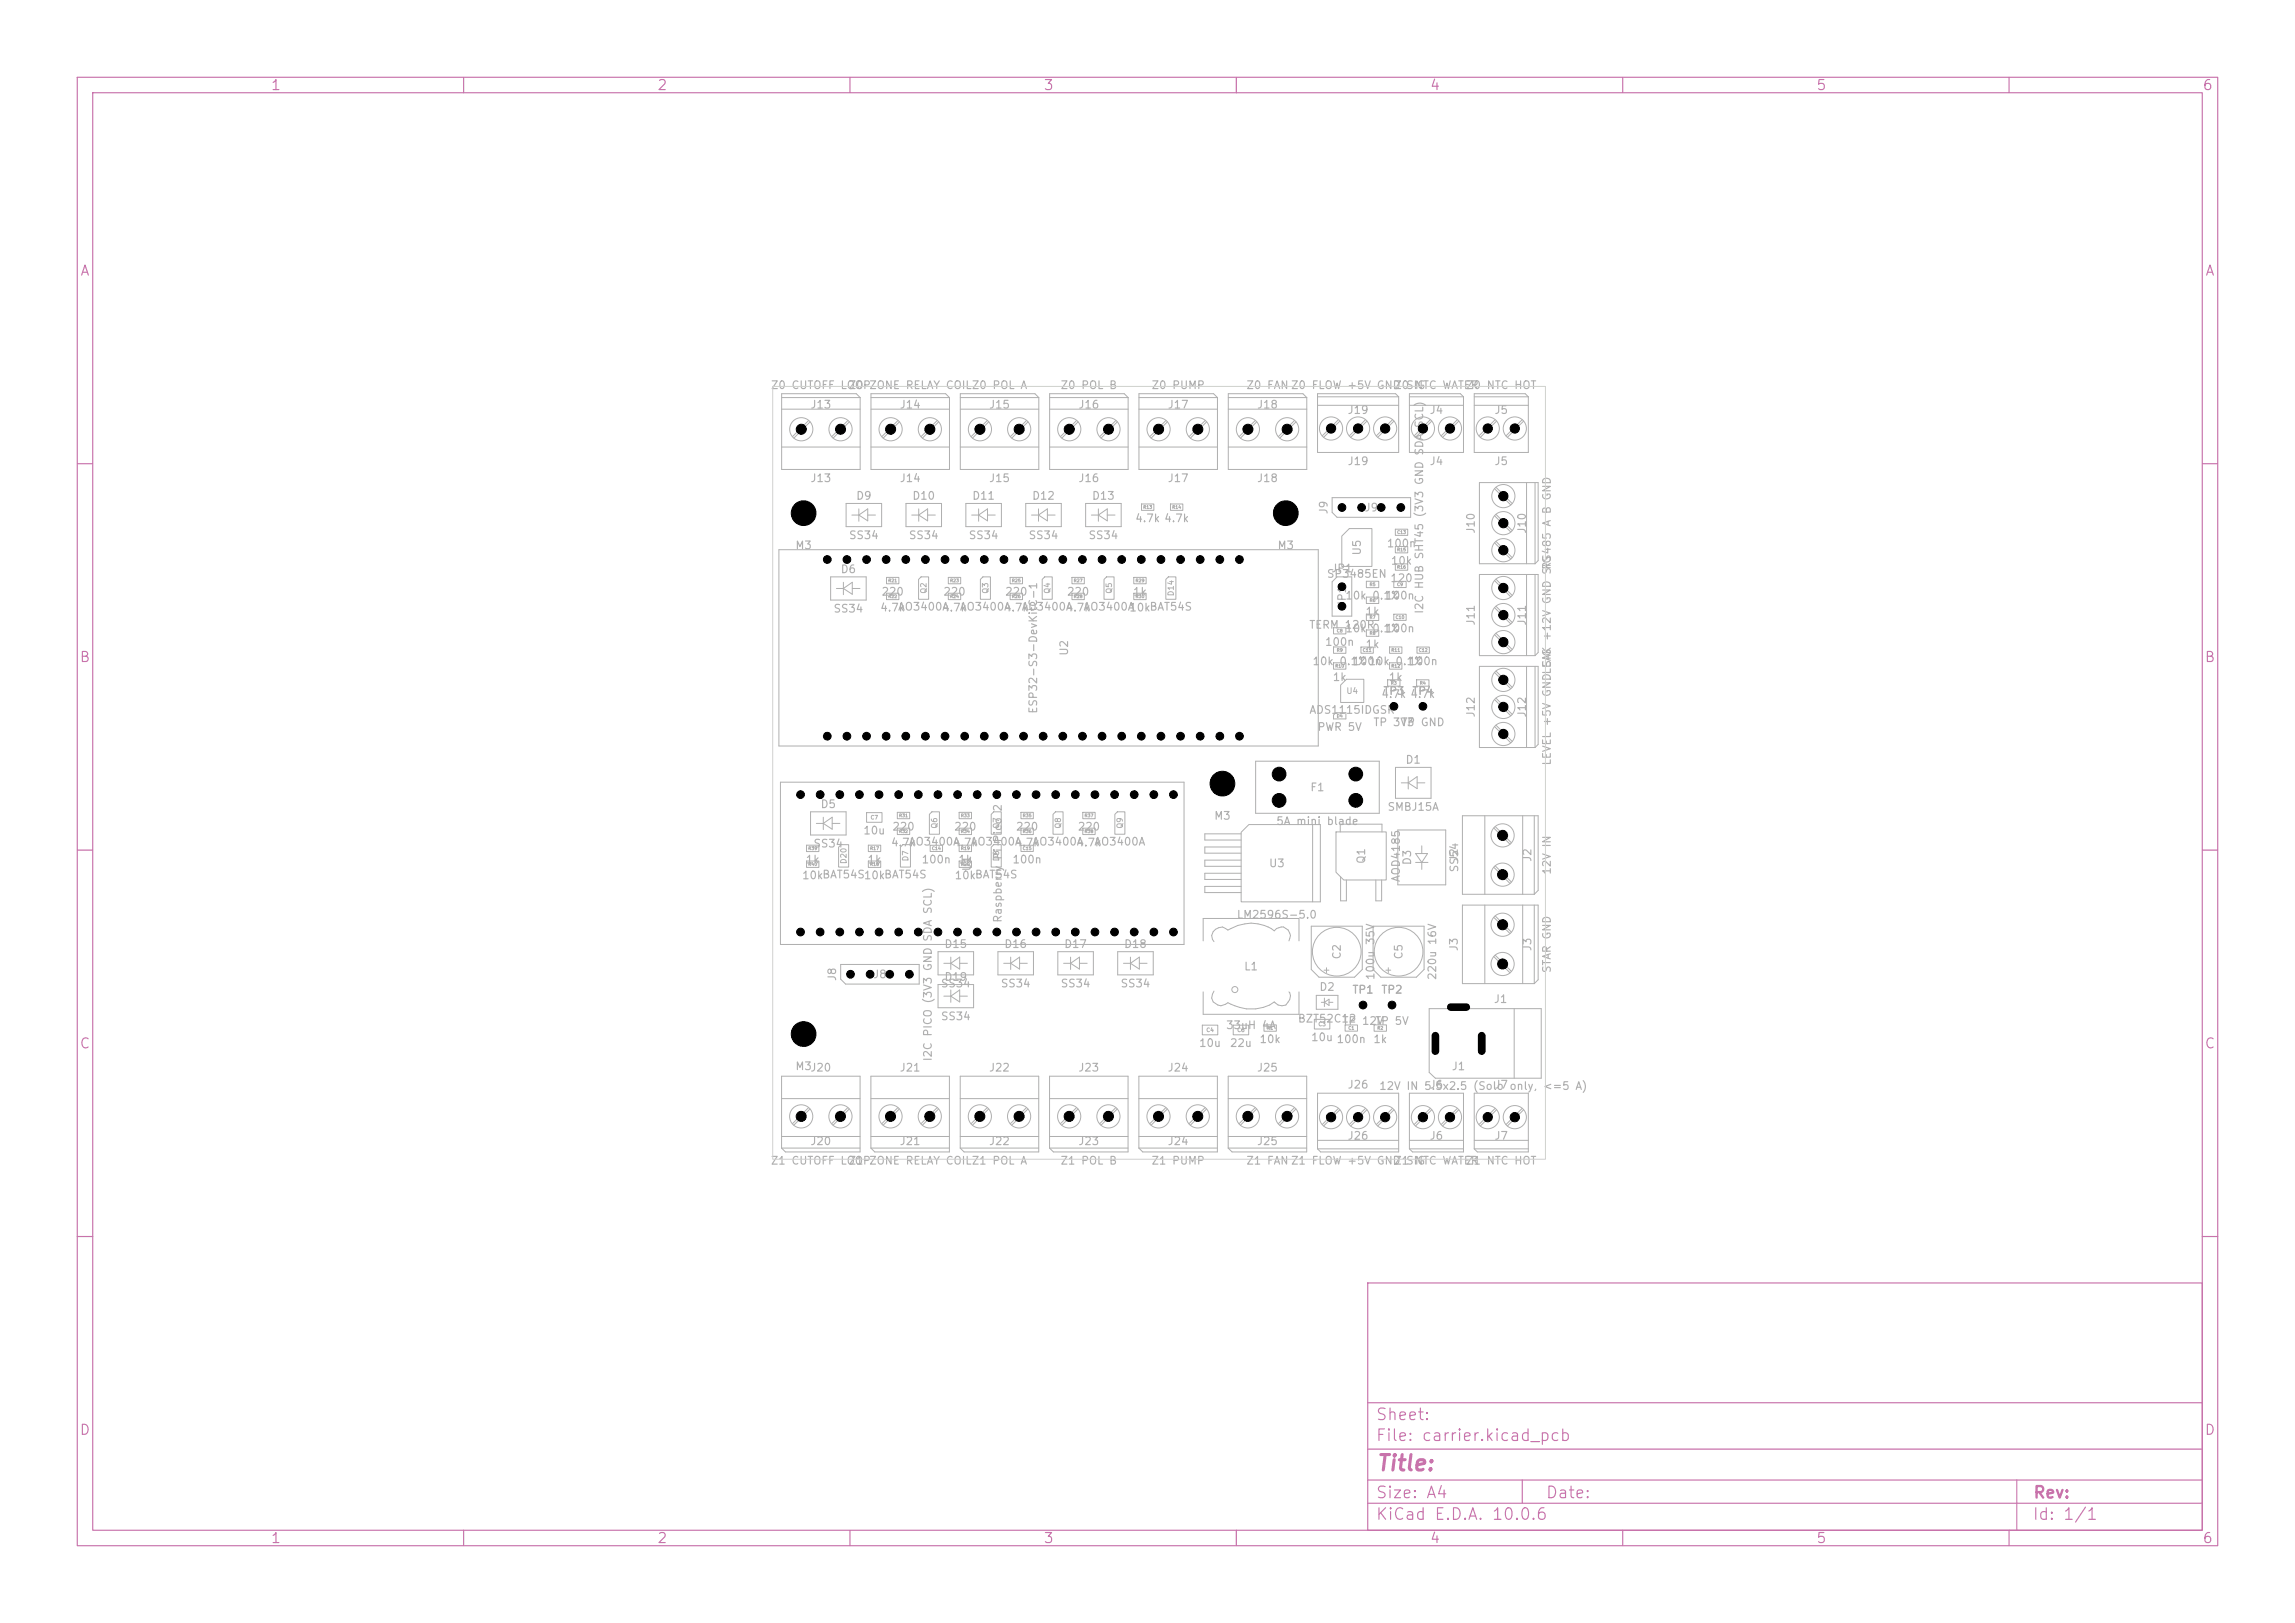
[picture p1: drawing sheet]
<svg xmlns="http://www.w3.org/2000/svg" width="297mm" height="210mm" viewBox="0 0 297 210" stroke-linecap="round" stroke-linejoin="round" font-family="sans-serif">
<defs><g id="words">
<text font-size="2" fill="#c872ab" x="178" y="190.8">Title:</text>
<g font-size="1.5" fill="#c872ab">
<text x="178" y="184.1">Sheet:</text>
<text x="178" y="186.8">File: carrier.kicad_pcb</text>
<text x="178" y="197">KiCad E.D.A. 10.0.6</text>
<text x="178" y="194.2">Size: A4</text>
<text x="200" y="194.2">Date:</text>
<text x="263" y="197">Id: 1/1</text>
<text x="263" y="194.2">Rev:</text>
</g>
<g font-size="1.3" fill="#c872ab">
<text x="35" y="12">1</text>
<text x="85" y="12">2</text>
<text x="135" y="12">3</text>
<text x="185" y="12">4</text>
<text x="235" y="12">5</text>
<text x="285" y="12">6</text>
<text x="10.3" y="36">A</text>
<text x="285.3" y="36">A</text>
<text x="10.2" y="86">B</text>
<text x="285.2" y="86">B</text>
<text x="10.2" y="136">C</text>
<text x="285.2" y="136">C</text>
<text x="10.2" y="186">D</text>
<text x="285.2" y="186">D</text>
<text x="35" y="200">1</text>
<text x="85" y="200">2</text>
<text x="135" y="200">3</text>
<text x="185" y="200">4</text>
<text x="235" y="200">5</text>
<text x="285" y="200">6</text>
</g>
<g font-size="1" fill="#afafaf">
<text x="99.7" y="50.6">Z0 CUTOFF LOOPZONE RELAY COILZ0 POL A</text>
<text x="104.8" y="53.1">J13</text>
<text x="109.7" y="50.6">Z0</text>
<text x="116.4" y="53.1">J14</text>
<text x="127.9" y="53.1">J15</text>
<text x="137.2" y="50.6">Z0 POL B</text>
<text x="139.5" y="53.1">J16</text>
<text x="148.9" y="50.6">Z0 PUMP</text>
<text x="151" y="53.1">J17</text>
<text x="161.2" y="50.6">Z0 FANZ0 FLOW +5V GND SIG</text>
<text x="162.6" y="53.1">J18</text>
<text x="174.3" y="53.8">J19</text>
<text x="180.3" y="50.6">Z0 NTC WATER</text>
<text x="184.9" y="53.8">J4</text>
<text x="189.6" y="50.6">Z0 NTC HOT</text>
<text x="193.3" y="53.8">J5</text>
<text x="104.8" y="62.6">J13</text>
<text x="110.7" y="64.9">D9</text>
<text x="116.4" y="62.6">J14</text>
<text x="118" y="64.9">D10</text>
<text x="125.7" y="64.9">D11</text>
<text x="127.9" y="62.6">J15</text>
<text x="133.5" y="64.9">D12</text>
<text x="139.5" y="62.6">J16</text>
<text x="141.2" y="64.9">D13</text>
<text x="151" y="62.6">J17</text>
<text x="162.6" y="62.6">J18</text>
<text x="174.3" y="60.4">J19</text>
<text x="184.9" y="60.4">J4</text>
<text x="193.3" y="60.4">J5</text>
<text x="102.9" y="71.3">M3</text>
<text x="109.8" y="70">SS34</text>
<text x="117.5" y="70">SS34</text>
<text x="125.3" y="70">SS34</text>
<text x="133" y="70">SS34</text>
<text x="140.8" y="70">SS34</text>
<text x="146.8" y="67.8">4.7k 4.7k</text>
<text x="165.3" y="71.3">M3</text>
<text x="172" y="66.6" transform="rotate(-90 172 66.6)">J9</text>
<text x="176.4" y="71.9" transform="rotate(-90 176.4 71.9)">U5</text>
<text x="176.5" y="66.4">J9</text>
<text x="179.4" y="71.1">100n</text>
<text x="191.1" y="69.1" transform="rotate(-90 191.1 69.1)">J10</text>
<text x="197.7" y="69.1" transform="rotate(-90 197.7 69.1)">J10</text>
<text x="108.7" y="74.4">D6</text>
<text x="114" y="77.3">220</text>
<text x="122" y="77.3">220</text>
<text x="130" y="77.3">220</text>
<text x="138" y="77.3">220</text>
<text x="146.5" y="77.3">1k</text>
<text x="171.6" y="75">SP3485EN</text>
<text x="172.2" y="74.3">JP1</text>
<text x="174" y="77.8">10k 0.1%</text>
<text x="179.2" y="77.8">100n</text>
<text x="179.8" y="75.6">120</text>
<text x="179.9" y="73.3">10k</text>
<text x="200.9" y="73.8" transform="rotate(-90 200.9 73.8)">RS485 A B GND</text>
<text x="107.8" y="79.5">SS34</text>
<text x="113.8" y="79.4">4.7k</text>
<text x="116.1" y="79.3">AO3400A</text>
<text x="121.8" y="79.4">4.7k</text>
<text x="124.1" y="79.3">AO3400A</text>
<text x="129.8" y="79.4">4.7k</text>
<text x="132.1" y="79.3">AO3400A</text>
<text x="137.8" y="79.4">4.7k</text>
<text x="140.1" y="79.3">AO3400A</text>
<text x="146.1" y="79.4">10kBAT54S</text>
<text x="169.4" y="81.6">TERM 120R</text>
<text x="171.4" y="83.8">100n</text>
<text x="174" y="82.1">10k 0.1%</text>
<text x="174.4" y="78.6" transform="rotate(-90 174.4 78.6)">JP1</text>
<text x="176.6" y="79.9">1k</text>
<text x="179.2" y="82.1">100n</text>
<text x="184.4" y="79.5" transform="rotate(-90 184.4 79.5)">I2C HUB SHT45 (3V3 GND SDA SCL)</text>
<text x="191.1" y="81" transform="rotate(-90 191.1 81)">J11</text>
<text x="197.7" y="81" transform="rotate(-90 197.7 81)">J11</text>
<text x="138.5" y="84.9" transform="rotate(-90 138.5 84.9)">U2</text>
<text x="169.8" y="86.3">10k 0.1%10k 0.1%</text>
<text x="172.4" y="88.4">1k</text>
<text x="174.9" y="86.3">100n</text>
<text x="176.6" y="84.1">1k</text>
<text x="179.6" y="88.4">1k</text>
<text x="182.2" y="86.3">100n</text>
<text x="200.9" y="86.5" transform="rotate(-90 200.9 86.5)">SIG</text>
<text x="134.5" y="92.4" transform="rotate(-90 134.5 92.4)">ESP32-S3-DevKitC-1</text>
<text x="169.4" y="92.6">ADS1115IDGSR</text>
<text x="170.4" y="94.8">PWR 5V</text>
<text x="177.6" y="94.2">TP 3V3</text>
<text x="178.7" y="90.6">4.7k 4.7k</text>
<text x="178.9" y="90.2">TP3</text>
<text x="181.3" y="94.2">TP GND</text>
<text x="182.7" y="90.2">TP4</text>
<text x="191.1" y="92.9" transform="rotate(-90 191.1 92.9)">J12</text>
<text x="197.7" y="92.9" transform="rotate(-90 197.7 92.9)">J12</text>
<text x="181.8" y="99.1">D1</text>
<text x="200.9" y="99.1" transform="rotate(-90 200.9 99.1)">LEVEL +5V GNDLEAK +12V GND SIG</text>
<text x="106.1" y="104.8">D5</text>
<text x="115.4" y="107.7">220</text>
<text x="123.4" y="107.7">220</text>
<text x="131.4" y="107.7">220</text>
<text x="139.4" y="107.7">220</text>
<text x="157.1" y="106.3">M3</text>
<text x="165.1" y="107">5A mini</text>
<text x="169.5" y="102.6">F1</text>
<text x="171.6" y="107">blade</text>
<text x="179.5" y="105.2">SMBJ15A</text>
<text x="104.2" y="112">1k</text>
<text x="105.2" y="109.9">SS34</text>
<text x="111.6" y="108.2">10u</text>
<text x="112.2" y="112">1k</text>
<text x="115.2" y="109.8">4.7k</text>
<text x="117.5" y="109.7">AO3400A</text>
<text x="119.2" y="112">100n</text>
<text x="123.2" y="109.8">4.7k</text>
<text x="123.9" y="112">1k</text>
<text x="125.5" y="109.7">AO3400A</text>
<text x="125.9" y="112.8" transform="rotate(-90 125.9 112.8)">U1</text>
<text x="130.9" y="112">100n</text>
<text x="131.2" y="109.8">4.7k</text>
<text x="133.5" y="109.7">AO3400A</text>
<text x="139.2" y="109.8">4.7k</text>
<text x="141.5" y="109.7">AO3400A</text>
<text x="164.1" y="112.5">U3</text>
<text x="176.9" y="111.9" transform="rotate(-90 176.9 111.9)">Q1</text>
<text x="182.9" y="112" transform="rotate(-90 182.9 112)">D3</text>
<text x="188.9" y="111.6" transform="rotate(-90 188.9 111.6)">J2</text>
<text x="189" y="112.9" transform="rotate(-90 189 112.9)">SS54</text>
<text x="198.4" y="111.6" transform="rotate(-90 198.4 111.6)">J2</text>
<text x="200.9" y="113.3" transform="rotate(-90 200.9 113.3)">12V IN</text>
<text x="103.7" y="114">10kBAT54S10kBAT54S</text>
<text x="123.5" y="114">10kBAT54S</text>
<text x="129.9" y="119.5" transform="rotate(-90 129.9 119.5)">Raspberry Pi Pico 2</text>
<text x="160" y="119.1">LM2596S-5.0</text>
<text x="181.4" y="114.2" transform="rotate(-90 181.4 114.2)">AOD4185</text>
<text x="120.8" y="121.9" transform="rotate(-90 120.8 121.9)">SDA SCL)</text>
<text x="122.1" y="122.9">D15</text>
<text x="129.9" y="122.9">D16</text>
<text x="137.6" y="122.9">D17</text>
<text x="145.4" y="122.9">D18</text>
<text x="160.9" y="125.8">L1</text>
<text x="173.8" y="124.2" transform="rotate(-90 173.8 124.2)">C2</text>
<text x="181.8" y="124.2" transform="rotate(-90 181.8 124.2)">C5</text>
<text x="188.9" y="123.2" transform="rotate(-90 188.9 123.2)">J3</text>
<text x="198.4" y="123.2" transform="rotate(-90 198.4 123.2)">J3</text>
<text x="200.9" y="126" transform="rotate(-90 200.9 126)">STAR GND</text>
<text x="108.4" y="127" transform="rotate(-90 108.4 127)">J8</text>
<text x="112.9" y="126.8">J8</text>
<text x="121.7" y="128">SS34</text>
<text x="122.1" y="127.2">D19</text>
<text x="129.4" y="128">SS34</text>
<text x="137.2" y="128">SS34</text>
<text x="144.9" y="128">SS34</text>
<text x="170.7" y="128.5">D2</text>
<text x="174.9" y="128.8">TP1</text>
<text x="178.1" y="126.9" transform="rotate(-90 178.1 126.9)">100u 35V</text>
<text x="178.7" y="128.8">TP2</text>
<text x="186.1" y="126.9" transform="rotate(-90 186.1 126.9)">220u 16V</text>
<text x="193.2" y="130">J1</text>
<text x="120.8" y="137.4" transform="rotate(-90 120.8 137.4)">I2C PICO (3V3 GND</text>
<text x="121.7" y="132.3">SS34</text>
<text x="155.1" y="135.7">10u</text>
<text x="158.6" y="133.4">33uH 4A</text>
<text x="159.1" y="135.7">22u</text>
<text x="162.9" y="135.2">10k</text>
<text x="167.9" y="132.6">BZT52C12</text>
<text x="169.6" y="135">10u</text>
<text x="172.9" y="135.2">100n</text>
<text x="173.6" y="132.9">TP 12V</text>
<text x="177.6" y="135.2">1k</text>
<text x="177.9" y="132.9">TP 5V</text>
<text x="102.9" y="138.7">M3J20</text>
<text x="116.4" y="138.9">J21</text>
<text x="127.9" y="138.9">J22</text>
<text x="139.5" y="138.9">J23</text>
<text x="151" y="138.9">J24</text>
<text x="162.6" y="138.9">J25</text>
<text x="174.3" y="141.1">J26</text>
<text x="178.4" y="141.3">12V IN 5.5x2.5 (Solo</text>
<text x="184.9" y="141.1">J6</text>
<text x="187.8" y="138.7">J1</text>
<text x="193.3" y="141.1">J7only, &lt;=5 A)</text>
<text x="104.8" y="148.4">J20</text>
<text x="116.4" y="148.4">J21</text>
<text x="127.9" y="148.4">J22</text>
<text x="139.5" y="148.4">J23</text>
<text x="151" y="148.4">J24</text>
<text x="162.6" y="148.4">J25</text>
<text x="174.3" y="147.7">J26</text>
<text x="184.9" y="147.7">J6</text>
<text x="193.3" y="147.7">J7</text>
<text x="99.7" y="150.9">Z1 CUTOFF LOOPZONE RELAY COILZ1 POL A</text>
<text x="109.7" y="150.9">Z1</text>
<text x="137.2" y="150.9">Z1 POL B</text>
<text x="148.9" y="150.9">Z1 PUMP</text>
<text x="161.2" y="150.9">Z1 FAN Z1 FLOW +5V GND SIG</text>
<text x="180.3" y="150.9">Z1 NTC WATER</text>
<text x="189.6" y="150.9">Z1 NTC HOT</text>
</g>
<text font-size=".8" fill="#afafaf" x="174.2" y="90">U4</text>
<g font-size=".7" fill="#afafaf">
<text x="120.1" y="76.9" transform="rotate(-90 120.1 76.9)">Q2</text>
<text x="128.1" y="76.9" transform="rotate(-90 128.1 76.9)">Q3</text>
<text x="136.1" y="76.9" transform="rotate(-90 136.1 76.9)">Q4</text>
<text x="144.1" y="76.9" transform="rotate(-90 144.1 76.9)">Q5</text>
<text x="152.1" y="77.2" transform="rotate(-90 152.1 77.2)">D14</text>
<text x="121.5" y="107.3" transform="rotate(-90 121.5 107.3)">Q6</text>
<text x="129.5" y="107.3" transform="rotate(-90 129.5 107.3)">Q7</text>
<text x="137.5" y="107.3" transform="rotate(-90 137.5 107.3)">Q8</text>
<text x="145.5" y="107.3" transform="rotate(-90 145.5 107.3)">Q9</text>
<text x="109.7" y="111.9" transform="rotate(-90 109.7 111.9)">D20</text>
<text x="117.7" y="111.5" transform="rotate(-90 117.7 111.5)">D7</text>
<text x="129.5" y="111.5" transform="rotate(-90 129.5 111.5)">D8</text>
</g>
<g font-size=".5" fill="#afafaf">
<text x="112.6" y="106.2">C7</text>
<text x="156.1" y="133.7">C4</text>
<text x="160.1" y="133.7">C6</text>
<text x="170.6" y="132.9">C3</text>
</g>
<g font-size=".4" fill="#afafaf">
<text x="147.9" y="65.9">R13</text>
<text x="151.7" y="65.9">R14</text>
<text x="180.8" y="69.2">C13</text>
<text x="180.8" y="71.4">R15</text>
<text x="114.9" y="77.5">R22</text>
<text x="114.9" y="75.4">R21</text>
<text x="122.9" y="77.5">R24</text>
<text x="122.9" y="75.4">R23</text>
<text x="130.9" y="75.4">R25</text>
<text x="130.9" y="77.5">R26</text>
<text x="138.9" y="77.5">R28</text>
<text x="138.9" y="75.4">R27</text>
<text x="146.9" y="75.4">R29</text>
<text x="146.9" y="77.5">R30</text>
<text x="177.2" y="78">R6</text>
<text x="177.2" y="75.9">R5</text>
<text x="180.7" y="75.9">C9</text>
<text x="180.8" y="73.7">R16</text>
<text x="172.9" y="81.9">C8</text>
<text x="177.2" y="82.2">R8</text>
<text x="177.2" y="80.2">R7</text>
<text x="180.6" y="80.2">C10</text>
<text x="172.8" y="86.5">R10</text>
<text x="172.9" y="84.4">R9</text>
<text x="176.3" y="84.4">C11</text>
<text x="179.9" y="88.7">R3</text>
<text x="180" y="86.5">R12</text>
<text x="180" y="84.4">R11</text>
<text x="183.6" y="84.4">C12</text>
<text x="183.7" y="88.7">R4</text>
<text x="172.9" y="92.9">D4</text>
<text x="116.3" y="107.9">R32</text>
<text x="116.3" y="105.8">R31</text>
<text x="124.3" y="107.9">R34</text>
<text x="124.3" y="105.8">R33</text>
<text x="132.3" y="105.8">R35</text>
<text x="132.3" y="107.9">R36</text>
<text x="140.3" y="107.9">R38</text>
<text x="140.3" y="105.8">R37</text>
<text x="104.6" y="112.1">R40</text>
<text x="104.6" y="110.1">R39</text>
<text x="112.6" y="112.1">R18</text>
<text x="112.6" y="110.1">R17</text>
<text x="120.6" y="110.1">C14</text>
<text x="124.3" y="110.1">R19</text>
<text x="124.3" y="112.1">R20</text>
<text x="132.3" y="110.1">C15</text>
<text x="163.9" y="133.3">R1</text>
<text x="174.4" y="133.3">C1</text>
<text x="178.2" y="133.3">R2</text>
</g>
</g></defs>
<g fill="none" stroke="#c872ab" stroke-width=".15">
<path d="M10 10h277v190h-277zM12 12h273v186h-273zM60 10v2M110 10v2M160 10v2M210 10v2M260 10v2M10 60h2M285 60h2M10 110h2M285 110h2M10 160h2"/>
<path d="M177 166h108v32h-108zM285 160h2M60 198v2M110 198v2M160 198v2M177 194.5h108M177 191.5h108M177 187.5h108M177 181.5h108M197 191.5v3M210 198v2M260 198v2"/>
<path d="M261 191.5v6.5"/>
</g>
<g fill="none" stroke="#afafaf" stroke-width=".13">
<path d="M101.2 50.9h9.6l.5 .5v9.3h-10.1zM101.2 51.4h10.1M101.2 52.9h10.1M101.2 57.8h10.1M104.7 54.4l-2.1 2.1M104.8 54.6l-2.1 2.1M109.7 54.4l-2.1 2.1M109.9 54.6l-2.1 2.1M112.7 50.9h9.7l.5 .5v9.3h-10.2zM112.7 51.4h10.2M112.7 52.9h10.2M112.7 57.8h10.2"/>
<path d="M116.2 54.4l-2.1 2.1M116.4 54.6l-2.1 2.1M121.3 54.4l-2.1 2.1M121.5 54.6l-2.1 2.1M124.3 50.9h9.6l.5 .5v9.3h-10.1zM124.3 51.4h10.1M124.3 52.9h10.1M124.3 57.8h10.1M127.8 54.4l-2.1 2.1M128 54.6l-2.1 2.1M132.8 54.4l-2 2.1M133 54.6l-2.1 2.1"/>
<path d="M135.8 50.9h9.7l.5 .5v9.3h-10.2zM135.8 51.4h10.2M135.8 52.9h10.2M135.8 57.8h10.2M139.3 54.4l-2.1 2.1M139.5 54.6l-2.1 2.1M144.4 54.4l-2.1 2.1M144.6 54.6l-2.1 2.1M147.4 50.9h9.7l.5 .5v9.3h-10.2zM147.4 51.4h10.2M147.4 52.9h10.2M147.4 57.8h10.2"/>
<path d="M150.9 54.4l-2.1 2.1M151.1 54.6l-2.1 2.1M156 54.4l-2.1 2.1M156.2 54.6l-2.1 2.1M159 50.9h9.6l.5 .5v9.3h-10.1zM159 51.4h10.1M159 52.9h10.1M159 57.8h10.1M162.4 54.4l-2 2.1M162.6 54.6l-2.1 2.1M167.5 54.4l-2.1 2.1M167.7 54.6l-2.1 2.1"/>
<path d="M170.5 50.9h10.1l.4 .4v7.2h-10.5zM170.5 51.3h10.5M170.5 52.4h10.5M173.2 54.3l-2.1 2.1M173.4 54.5l-2.1 2.1M176.7 54.3l-2.1 2.1M176.9 54.5l-2.1 2.1M180.2 54.3l-2.1 2.1M180.4 54.5l-2.1 2.1M182.4 50.9h6.6l.4 .4v7.2h-7zM182.4 51.3h7M182.4 52.4h7"/>
<path d="M185.1 54.3l-2.1 2.1M185.3 54.5l-2.1 2.1M188.6 54.3l-2.1 2.1M188.8 54.5l-2.1 2.1M190.8 50.9h6.6l.4 .4v7.2h-7zM190.8 51.3h7M190.8 52.4h7M193.5 54.3l-2.1 2.1M193.7 54.5l-2.1 2.1M197 54.3l-2.1 2.1M197.2 54.5l-2.1 2.1M100.8 71.1h69.8v25.4h-69.8z"/>
<path d="M107.5 74.6h4.6v3h-4.6zM108.2 76.1h.9M109.1 75.3v1.6M109.1 76.1l1.2-.8v1.6zM109.5 65.1h4.6v3h-4.6zM110.2 66.6h.9M110.3 76.1h1M111.1 65.8v1.6M111.1 66.6l1.2-.8v1.6zM112.3 66.6h1M114.7 76.8h1.6v.8h-1.6zM114.7 74.7h1.6v.8h-1.6z"/>
<path d="M117.2 65.1h4.6v3h-4.6zM118 66.6h.9M118.9 75l.3-.4h1v2.9h-1.3zM118.9 65.8v1.6M118.9 66.6l1.1-.8v1.6zM120 66.6h1M122.7 76.8h1.6v.8h-1.6zM122.7 74.7h1.6v.8h-1.6zM125 65.1h4.6v3h-4.6zM125.7 66.6h.9M126.6 65.8v1.6M126.6 66.6l1.2-.8v1.6z"/>
<path d="M127.2 74.6h1v2.9h-1.3v-2.5zM127.8 66.6h1M130.7 74.7h1.6v.8h-1.6zM130.7 76.8h1.6v.8h-1.6zM132.7 65.1h4.6v3h-4.6zM133.5 66.6h.9M134.4 65.8v1.6M134.4 66.6l1.1-.8v1.6zM134.9 75l.3-.4h1v2.9h-1.3zM135.5 66.6h1M138.7 76.8h1.6v.8h-1.6zM138.7 74.7h1.6v.8h-1.6z"/>
<path d="M140.5 65.1h4.6v3h-4.6zM141.2 66.6h.9M142.1 65.8v1.6M142.1 66.6l1.2-.8v1.6zM142.9 75l.3-.4h1v2.9h-1.3zM143.3 66.6h1M146.7 74.7h1.6v.8h-1.6zM146.7 76.8h1.6v.8h-1.6zM147.7 65.2h1.6v.8h-1.6zM150.9 75l.3-.4h1v2.9h-1.3zM151.5 65.2h1.6v.8h-1.6zM172.4 64.4h10.2v2.5h-9.6l-.6-.6z"/>
<path d="M173 74.6h1.9v5.1h-2.5v-4.4zM174.6 68.4h2.9v4.9h-3.9v-3.9zM176.8 77.3h1.6v.8h-1.6zM176.8 75.2h1.6v.8h-1.6zM176.8 79.5h1.6v.8h-1.6zM180.4 79.5h1.6v.8h-1.6zM180.4 75.2h1.6v.8h-1.6zM180.6 68.5h1.6v.8h-1.6zM180.6 73h1.6v.8h-1.6zM180.6 70.7h1.6v.8h-1.6zM191.5 62.4h7.6v10.1l-.4 .4h-7.2zM191.5 74.3h7.6v10.1l-.4 .4h-7.2z"/>
<path d="M193.4 75.1l2.1 2.1M193.4 78.6l2.1 2.1M193.4 63.2l2.1 2.1M193.4 66.7l2.1 2.1M193.4 70.2l2.1 2.1M193.6 74.9l2.1 2.1M193.6 78.4l2.1 2.1M193.6 63.1l2.1 2.1M193.6 66.6l2.1 2.1M193.6 70.1l2.1 2.1M197.6 62.4v10.5M197.6 74.3v10.5"/>
<path d="M198.7 62.4v10.5M198.7 74.3v10.5M162.5 98.5h16v6.7h-16zM172.6 81.2h1.6v.8h-1.6zM172.6 83.7h1.6v.8h-1.6zM172.6 85.8h1.6v.8h-1.6zM172.9 92.2h1.3v.8h-1.6v-.5zM174.2 87.9h2.3v3h-3v-2.3zM176.1 83.7h1.6v.8h-1.6zM176.8 81.5h1.6v.8h-1.6zM179.6 88h1.6v.8h-1.6zM179.8 85.8h1.6v.8h-1.6z"/>
<path d="M179.8 83.7h1.6v.8h-1.6zM180.6 99.3h4.6v4h-4.6zM183.3 88h1.6v.8h-1.6zM183.4 83.7h1.6v.8h-1.6zM191.5 86.2h7.6v10.1l-.4 .4h-7.2zM193.4 82.1l2.1 2.1M193.4 87l2.1 2.1M193.4 90.5l2.1 2.1M193.4 94l2.1 2.1M193.6 81.9l2.1 2.1M193.6 86.8l2.1 2.1M193.6 90.3l2.1 2.1"/>
<path d="M193.6 93.8l2.1 2.1M197.6 86.2v10.5M198.7 86.2v10.5M101 101.2h52.2v21h-52.2zM104.4 111.4h1.6v.8h-1.6zM104.4 109.4h1.6v.8h-1.6zM104.9 105h4.6v3h-4.6zM105.6 106.5h.9M106.5 105.7v1.6M106.5 106.5l1.2-.8v1.6zM107.7 106.5h1M108.8 109.3h1v2.9h-1.3v-2.6z"/>
<path d="M112.1 105.1h2v1.3h-2zM112.4 111.4h1.6v.8h-1.6zM112.4 109.4h1.6v.8h-1.6zM116.1 107.2h1.6v.8h-1.6zM116.1 105.1h1.6v.8h-1.6zM116.8 109.3h1v2.9h-1.3v-2.6zM120.4 109.4h1.6v.8h-1.6zM120.6 105h1v2.9h-1.3v-2.5zM124.1 109.4h1.6v.8h-1.6zM124.1 107.2h1.6v.8h-1.6zM124.1 111.4h1.6v.8h-1.6zM124.1 105.1h1.6v.8h-1.6z"/>
<path d="M128.6 109.3h1v2.9h-1.3v-2.6zM128.6 105h1v2.9h-1.3v-2.5zM132.1 109.4h1.6v.8h-1.6zM132.1 105.1h1.6v.8h-1.6zM132.1 107.2h1.6v.8h-1.6zM136.6 105h1v2.9h-1.3v-2.5zM140.1 107.2h1.6v.8h-1.6zM140.1 105.1h1.6v.8h-1.6zM144.6 105h1v2.9h-1.3v-2.5zM160.6 107.9h-4.7v.8h4.7M160.6 109.6h-4.7v.8h4.7M160.6 111.3h-4.7v.8h4.7"/>
<path d="M160.6 113h-4.7v.8h4.7M160.6 114.7h-4.7v.8h4.7M161.6 106.7h8.3v10h-9.3v-9zM169.7 119.8h6.6v5.6l-1 1h-4.6l-1-1zM169.9 106.7h1v10h-1M172.9 107.6h6.5v6.3h-5.5l-1-1zM173.4 107.6v-1h5.4v1M173.5 113.5v3.1h.7v-2.7M177.7 119.8h6.6v5.6l-1 1h-4.6l-1-1zM178 113.9v2.7h.8v-2.7M180.9 107.4h6.2v7.1h-6.2zM181.3 101.3h.9"/>
<path d="M182.2 100.5v1.6M182.2 101.3l1.2-.8v1.5zM183.2 111.6h1.6M183.2 110.4h1.5l-.7 1.2zM183.4 101.3h1M184 109.4v1M184 111.6v.9M189.3 117.1h9.8v9.7l-.5 .5h-9.3zM189.3 105.6h9.8v9.6l-.5 .5h-9.3zM192.2 105.6v10.1M192.2 117.1v10.2M193.3 118.7l2.1 2.1"/>
<path d="M193.3 107.1l2.1 2.1M193.3 112.2l2.1 2.1M193.5 118.5l2.1 2.1M193.5 107l2.1 2.1M193.5 112l2.1 2.1M197.1 105.6v10.1M197.1 117.1v10.2M198.6 105.6v10.1M198.6 117.1v10.2M101.1 139.3h10.2v9.8h-9.7l-.5-.5zM108.8 124.8h10.2v2.5h-9.6l-.6-.6zM112.7 139.3h10.2v9.8h-9.7l-.5-.5z"/>
<path d="M121.4 123.1h4.6v3h-4.6zM121.4 127.4h4.6v3h-4.6zM122.1 124.6h.9M122.1 128.9h.9M123 123.8v1.6M123 128.1v1.6M123 128.9l1.2-.8v1.5zM123 124.6l1.2-.8v1.6zM124.2 124.6h1M124.2 128.9h1M124.3 139.3h10.1v9.8h-9.6l-.5-.5zM129.1 123.1h4.6v3h-4.6z"/>
<path d="M129.9 124.6h.9M130.8 123.8v1.6M130.8 124.6l1.1-.8v1.6zM131.9 124.6h1M135.8 139.3h10.2v9.8h-9.7l-.5-.5zM136.9 123.1h4.6v3h-4.6zM137.6 124.6h.9M138.5 123.8v1.6M138.5 124.6l1.2-.8v1.6zM139.7 124.6h1M144.6 123.1h4.6v3h-4.6zM145.4 124.6h.9"/>
<path d="M146.3 123.8v1.6M146.3 124.6l1.1-.8v1.6zM147.4 139.3h10.1v9.8h-9.6l-.5-.5zM147.4 124.6h1M155.6 132.6h2v1.3h-2zM155.7 121.7v-2.9h12.4v2.9M155.7 128.3v2.9h12.4v-2.9M157.1 128.2l-.3 .9a1.24 1.24 0 0 0 2.1 .6 5.6 5.6 0 0 0 6-.1 1.11 1.11 0 0 0 1.1 .5 1.11 1.11 0 0 0 .9-.8l.1-.5-.2-.5M158.9 139.3h10.2v9.8h-9.7l-.5-.5zM159.6 132.6h2v1.3h-2zM163.6 132.6h1.6v.8h-1.6zM166.8 121.7a1.19 1.19 0 0 0-1-1.8l-.6 .2-.3 .3a5.3 5.3 0 0 0-6-.1 1.2 1.2 0 0 0-1.5-.1 1.2 1.2 0 0 0-.5 1.3l.2 .3"/>
<path d="M170.1 131.9h2v1.3h-2zM170.3 128.8h2.8v1.8h-2.8zM171 129.7h.4M171.4 125.5h.6M171.4 129.1v1.1M171.4 129.7l.6-.4v.8zM171.7 125.2v.6M172 129.7h.5M174.1 132.6h1.6v.8h-1.6zM177.8 132.6h1.6v.8h-1.6zM179.3 125.5h.7M179.7 125.2v.6"/>
<path d="M185.8 139.5h13.7v-9h-14.5v8.3l.8 .7M193.3 123.8l2.1 2.1M193.5 123.6l2.1 2.1M196 130.5v9M101.1 142.2h10.2M101.1 147.1h10.2M101.1 148.6h10.2M104.6 143.3l-2.1 2.1M104.8 143.5l-2.1 2.1M109.7 143.3l-2.1 2.1M109.9 143.5l-2.1 2.1M112.7 142.2h10.2"/>
<path d="M112.7 147.1h10.2M112.7 148.6h10.2M116.2 143.3l-2.1 2.1M116.4 143.5l-2.1 2.1M121.3 143.3l-2.1 2.1M121.5 143.5l-2.1 2.1M124.3 142.2h10.1M124.3 147.1h10.1M124.3 148.6h10.1M127.8 143.3l-2.1 2.1M127.9 143.5l-2.1 2.1M132.8 143.3l-2.1 2.1"/>
<path d="M133 143.5l-2.1 2.1M135.8 142.2h10.2M135.8 147.1h10.2M135.8 148.6h10.2M139.3 143.3l-2.1 2.1M139.5 143.5l-2.1 2.1M144.4 143.3l-2.1 2.1M144.6 143.5l-2.1 2.1M147.4 142.2h10.1M147.4 147.1h10.1M147.4 148.6h10.1M150.9 143.3l-2.1 2.1"/>
<path d="M151.1 143.5l-2.1 2.1M156 143.3l-2.1 2.1M156.1 143.5l-2.1 2.1M158.9 142.2h10.2M158.9 147.1h10.2M158.9 148.6h10.2M162.4 143.3l-2.1 2.1M162.6 143.5l-2.1 2.1M167.5 143.3l-2.1 2.1M167.7 143.5l-2.1 2.1M170.5 141.5h10.5v7.6h-10.1l-.4-.4zM170.5 147.6h10.5"/>
<path d="M170.5 148.7h10.5M173.2 143.4l-2.1 2.1M173.4 143.6l-2.1 2.1M176.7 143.4l-2.1 2.1M176.9 143.6l-2.1 2.1M180.2 143.4l-2.1 2.1M180.4 143.6l-2.1 2.1M182.4 141.5h7v7.6h-6.6l-.4-.4zM182.4 147.6h7M182.4 148.7h7M185.1 143.4l-2.1 2.1M185.3 143.6l-2.1 2.1"/>
<path d="M188.6 143.4l-2.1 2.1M188.8 143.6l-2.1 2.1M190.8 141.5h7v7.6h-6.6l-.4-.4zM190.8 147.6h7M190.8 148.7h7M193.5 143.4l-2.1 2.1M193.7 143.6l-2.1 2.1M197 143.4l-2.1 2.1M197.2 143.6l-2.1 2.1"/>
<circle cx="103.7" cy="55.5" r="1.5"/>
<circle cx="108.8" cy="55.5" r="1.5"/>
<circle cx="115.3" cy="55.5" r="1.5"/>
<circle cx="120.3" cy="55.5" r="1.5"/>
<circle cx="126.8" cy="55.5" r="1.5"/>
<circle cx="131.9" cy="55.5" r="1.5"/>
<circle cx="138.4" cy="55.5" r="1.5"/>
<circle cx="143.5" cy="55.5" r="1.5"/>
<circle cx="149.9" cy="55.5" r="1.5"/>
<circle cx="155" cy="55.5" r="1.5"/>
<circle cx="161.5" cy="55.5" r="1.5"/>
<circle cx="166.6" cy="55.5" r="1.5"/>
<circle cx="172.3" cy="55.4" r="1.5"/>
<circle cx="175.8" cy="55.4" r="1.5"/>
<circle cx="179.3" cy="55.4" r="1.5"/>
<circle cx="184.1" cy="55.4" r="1.5"/>
<circle cx="187.6" cy="55.4" r="1.5"/>
<circle cx="192.5" cy="55.4" r="1.5"/>
<circle cx="196" cy="55.4" r="1.5"/>
<circle cx="194.6" cy="64.2" r="1.5"/>
<circle cx="194.6" cy="71.2" r="1.5"/>
<circle cx="194.6" cy="76.1" r="1.5"/>
<circle cx="194.6" cy="79.6" r="1.5"/>
<circle cx="194.6" cy="67.7" r="1.5"/>
<circle cx="194.6" cy="83.1" r="1.5"/>
<circle cx="194.6" cy="88" r="1.5"/>
<circle cx="194.6" cy="95" r="1.5"/>
<circle cx="194.6" cy="91.5" r="1.5"/>
<circle cx="194.5" cy="108.1" r="1.5"/>
<circle cx="194.5" cy="113.2" r="1.5"/>
<circle cx="194.5" cy="119.7" r="1.5"/>
<circle cx="159.8" cy="128" r=".39"/>
<circle cx="173" cy="123.1" r="3.1"/>
<circle cx="181" cy="123.1" r="3.1"/>
<circle cx="194.5" cy="124.7" r="1.5"/>
<circle cx="103.7" cy="144.5" r="1.5"/>
<circle cx="108.8" cy="144.5" r="1.5"/>
<circle cx="115.2" cy="144.5" r="1.5"/>
<circle cx="120.3" cy="144.5" r="1.5"/>
<circle cx="126.8" cy="144.5" r="1.5"/>
<circle cx="131.9" cy="144.5" r="1.5"/>
<circle cx="138.4" cy="144.5" r="1.5"/>
<circle cx="143.4" cy="144.5" r="1.5"/>
<circle cx="149.9" cy="144.5" r="1.5"/>
<circle cx="155" cy="144.5" r="1.5"/>
<circle cx="161.5" cy="144.5" r="1.5"/>
<circle cx="166.6" cy="144.5" r="1.5"/>
<circle cx="172.3" cy="144.6" r="1.5"/>
<circle cx="175.8" cy="144.6" r="1.5"/>
<circle cx="179.3" cy="144.6" r="1.5"/>
<circle cx="184.1" cy="144.6" r="1.5"/>
<circle cx="187.6" cy="144.6" r="1.5"/>
<circle cx="192.5" cy="144.6" r="1.5"/>
<circle cx="196" cy="144.6" r="1.5"/>
</g>
<path d="M100 50h100v100h-100z" fill="none" stroke="#d0d2cd" stroke-width=".13"/>
<g fill="#000" stroke="#000" stroke-width=".13">
<circle cx="103.7" cy="55.5" r=".65"/>
<circle cx="108.8" cy="55.5" r=".65"/>
<circle cx="115.3" cy="55.5" r=".65"/>
<circle cx="120.3" cy="55.5" r=".65"/>
<circle cx="126.8" cy="55.5" r=".65"/>
<circle cx="131.9" cy="55.5" r=".65"/>
<circle cx="138.4" cy="55.5" r=".65"/>
<circle cx="143.5" cy="55.5" r=".65"/>
<circle cx="149.9" cy="55.5" r=".65"/>
<circle cx="155" cy="55.5" r=".65"/>
<circle cx="161.5" cy="55.5" r=".65"/>
<circle cx="166.6" cy="55.5" r=".65"/>
<circle cx="172.3" cy="55.4" r=".6"/>
<circle cx="175.8" cy="55.4" r=".6"/>
<circle cx="179.3" cy="55.4" r=".6"/>
<circle cx="184.1" cy="55.4" r=".6"/>
<circle cx="187.6" cy="55.4" r=".6"/>
<circle cx="192.5" cy="55.4" r=".6"/>
<circle cx="196" cy="55.4" r=".6"/>
<circle cx="104" cy="66.4" r="1.6"/>
<circle cx="107.1" cy="72.4" r=".5"/>
<circle cx="109.6" cy="72.4" r=".5"/>
<circle cx="112.1" cy="72.4" r=".5"/>
<circle cx="114.7" cy="72.4" r=".5"/>
<circle cx="117.2" cy="72.4" r=".5"/>
<circle cx="119.8" cy="72.4" r=".5"/>
<circle cx="122.3" cy="72.4" r=".5"/>
<circle cx="124.8" cy="72.4" r=".5"/>
<circle cx="127.4" cy="72.4" r=".5"/>
<circle cx="129.9" cy="72.4" r=".5"/>
<circle cx="132.5" cy="72.4" r=".5"/>
<circle cx="135" cy="72.4" r=".5"/>
<circle cx="137.5" cy="72.4" r=".5"/>
<circle cx="140.1" cy="72.4" r=".5"/>
<circle cx="142.6" cy="72.4" r=".5"/>
<circle cx="145.2" cy="72.4" r=".5"/>
<circle cx="147.7" cy="72.4" r=".5"/>
<circle cx="150.2" cy="72.4" r=".5"/>
<circle cx="152.8" cy="72.4" r=".5"/>
<circle cx="155.3" cy="72.4" r=".5"/>
<circle cx="157.9" cy="72.4" r=".5"/>
<circle cx="160.4" cy="72.4" r=".5"/>
<circle cx="166.4" cy="66.4" r="1.6"/>
<circle cx="173.7" cy="75.9" r=".5"/>
<circle cx="173.7" cy="78.5" r=".5"/>
<circle cx="173.7" cy="65.7" r=".5"/>
<circle cx="176.2" cy="65.7" r=".5"/>
<circle cx="178.7" cy="65.7" r=".5"/>
<circle cx="181.3" cy="65.7" r=".5"/>
<circle cx="194.6" cy="79.6" r=".6"/>
<circle cx="194.6" cy="67.7" r=".6"/>
<circle cx="194.6" cy="71.2" r=".6"/>
<circle cx="194.6" cy="76.1" r=".6"/>
<circle cx="194.6" cy="64.2" r=".6"/>
<circle cx="107.1" cy="95.3" r=".5"/>
<circle cx="109.6" cy="95.3" r=".5"/>
<circle cx="112.1" cy="95.3" r=".5"/>
<circle cx="114.7" cy="95.3" r=".5"/>
<circle cx="117.2" cy="95.3" r=".5"/>
<circle cx="119.8" cy="95.3" r=".5"/>
<circle cx="122.3" cy="95.3" r=".5"/>
<circle cx="124.8" cy="95.3" r=".5"/>
<circle cx="127.4" cy="95.3" r=".5"/>
<circle cx="129.9" cy="95.3" r=".5"/>
<circle cx="132.5" cy="95.3" r=".5"/>
<circle cx="135" cy="95.3" r=".5"/>
<circle cx="137.5" cy="95.3" r=".5"/>
<circle cx="140.1" cy="95.3" r=".5"/>
<circle cx="142.6" cy="95.3" r=".5"/>
<circle cx="145.2" cy="95.3" r=".5"/>
<circle cx="147.7" cy="95.3" r=".5"/>
<circle cx="150.2" cy="95.3" r=".5"/>
<circle cx="152.8" cy="95.3" r=".5"/>
<circle cx="155.3" cy="95.3" r=".5"/>
<circle cx="157.9" cy="95.3" r=".5"/>
<circle cx="160.4" cy="95.3" r=".5"/>
<circle cx="180.4" cy="91.4" r=".5"/>
<circle cx="184.1" cy="91.4" r=".5"/>
<circle cx="194.6" cy="91.5" r=".6"/>
<circle cx="194.6" cy="88" r=".6"/>
<circle cx="194.6" cy="83.1" r=".6"/>
<circle cx="194.6" cy="95" r=".6"/>
<circle cx="103.6" cy="102.8" r=".5"/>
<circle cx="106.1" cy="102.8" r=".5"/>
<circle cx="108.7" cy="102.8" r=".5"/>
<circle cx="111.2" cy="102.8" r=".5"/>
<circle cx="113.8" cy="102.8" r=".5"/>
<circle cx="116.3" cy="102.8" r=".5"/>
<circle cx="118.8" cy="102.8" r=".5"/>
<circle cx="121.4" cy="102.8" r=".5"/>
<circle cx="123.9" cy="102.8" r=".5"/>
<circle cx="126.5" cy="102.8" r=".5"/>
<circle cx="129" cy="102.8" r=".5"/>
<circle cx="131.5" cy="102.8" r=".5"/>
<circle cx="134.1" cy="102.8" r=".5"/>
<circle cx="136.6" cy="102.8" r=".5"/>
<circle cx="139.2" cy="102.8" r=".5"/>
<circle cx="141.7" cy="102.8" r=".5"/>
<circle cx="144.2" cy="102.8" r=".5"/>
<circle cx="146.8" cy="102.8" r=".5"/>
<circle cx="149.3" cy="102.8" r=".5"/>
<circle cx="151.9" cy="102.8" r=".5"/>
<circle cx="158.2" cy="101.4" r="1.6"/>
<circle cx="165.5" cy="100.2" r=".89"/>
<circle cx="165.5" cy="103.6" r=".89"/>
<circle cx="175.5" cy="100.2" r=".89"/>
<circle cx="175.5" cy="103.6" r=".89"/>
<circle cx="194.5" cy="119.7" r=".65"/>
<circle cx="194.5" cy="108.1" r=".65"/>
<circle cx="194.5" cy="113.2" r=".65"/>
<circle cx="103.6" cy="120.6" r=".5"/>
<circle cx="104" cy="133.8" r="1.6"/>
<circle cx="106.1" cy="120.6" r=".5"/>
<circle cx="108.7" cy="120.6" r=".5"/>
<circle cx="110.1" cy="126.1" r=".5"/>
<circle cx="111.2" cy="120.6" r=".5"/>
<circle cx="112.6" cy="126.1" r=".5"/>
<circle cx="113.8" cy="120.6" r=".5"/>
<circle cx="115.1" cy="126.1" r=".5"/>
<circle cx="116.3" cy="120.6" r=".5"/>
<circle cx="117.7" cy="126.1" r=".5"/>
<circle cx="118.8" cy="120.6" r=".5"/>
<circle cx="121.4" cy="120.6" r=".5"/>
<circle cx="123.9" cy="120.6" r=".5"/>
<circle cx="126.5" cy="120.6" r=".5"/>
<circle cx="129" cy="120.6" r=".5"/>
<circle cx="131.5" cy="120.6" r=".5"/>
<circle cx="134.1" cy="120.6" r=".5"/>
<circle cx="136.6" cy="120.6" r=".5"/>
<circle cx="139.2" cy="120.6" r=".5"/>
<circle cx="141.7" cy="120.6" r=".5"/>
<circle cx="144.2" cy="120.6" r=".5"/>
<circle cx="146.8" cy="120.6" r=".5"/>
<circle cx="149.3" cy="120.6" r=".5"/>
<circle cx="151.9" cy="120.6" r=".5"/>
<circle cx="176.4" cy="130" r=".5"/>
<circle cx="180.1" cy="130" r=".5"/>
<circle cx="194.5" cy="124.7" r=".65"/>
<circle cx="103.7" cy="144.5" r=".65"/>
<circle cx="108.8" cy="144.5" r=".65"/>
<circle cx="115.2" cy="144.5" r=".65"/>
<circle cx="120.3" cy="144.5" r=".65"/>
<circle cx="126.8" cy="144.5" r=".65"/>
<circle cx="131.9" cy="144.5" r=".65"/>
<circle cx="138.4" cy="144.5" r=".65"/>
<circle cx="143.4" cy="144.5" r=".65"/>
<circle cx="149.9" cy="144.5" r=".65"/>
<circle cx="155" cy="144.5" r=".65"/>
<circle cx="161.5" cy="144.5" r=".65"/>
<circle cx="166.6" cy="144.5" r=".65"/>
<circle cx="172.3" cy="144.6" r=".6"/>
<circle cx="175.8" cy="144.6" r=".6"/>
<circle cx="179.3" cy="144.6" r=".6"/>
<circle cx="184.1" cy="144.6" r=".6"/>
<circle cx="187.6" cy="144.6" r=".6"/>
<circle cx="192.5" cy="144.6" r=".6"/>
<circle cx="196" cy="144.6" r=".6"/>
</g>
<path d="M185.8 134v2M187.8 130.3h2M191.8 134v2" fill="none" stroke="#000" stroke-width="1"/>
<use href="#words"/>
</svg>
